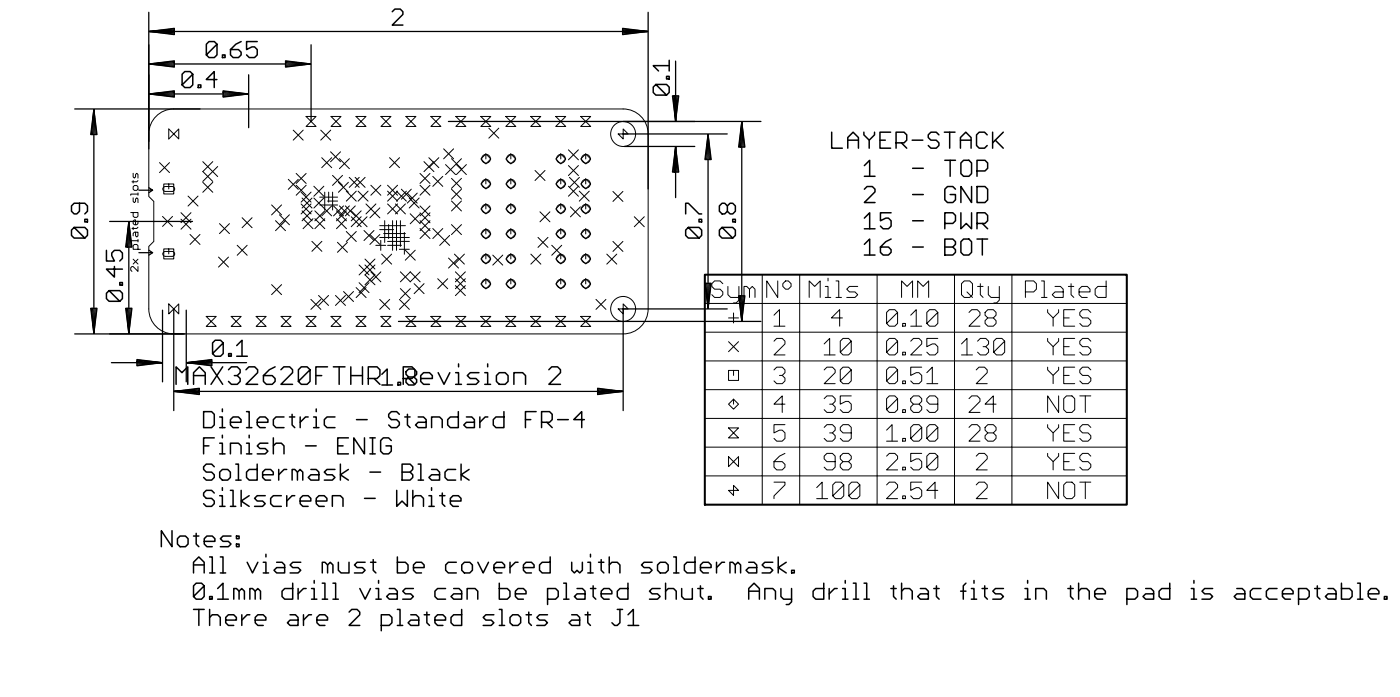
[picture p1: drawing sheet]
<svg xmlns="http://www.w3.org/2000/svg" width="142mm" height="71mm" viewBox="0 0 142 71" stroke-linecap="round" stroke-linejoin="round" font-family="sans-serif">
<g fill="none" stroke="#000" stroke-width=".1">
<path d="M13.5 18.4v.2M13.5 17.6v.4l.2 .1 .2-.5 .1 .1v.4M13.5 19l.2-.1h.2l.1 .1v.2l-.1 .1h-.2l-.2-.1zM14 18.4l-.1 .1h-.5M14 19.7h-.7v.1M14 19.6v.2M16.1 11.6l.5-.3 .5-.2h.6h45.7a2.54 2.54 0 0 1 2.5 2.5v17.8a2.54 2.54 0 0 1-2.5 2.5h-45.7a2.54 2.54 0 0 1-2.6-2.5v-6.4l.5-.5v-4l-.5-.5v-6.4a2.54 2.54 0 0 1 1-2zM16.2 16.5l1 1M16.6 19h.9h.2l.1 .2-.1 .2-.2 .1h-.7l-.2-.1v-.2zM17.2 18.7h-.5v1h1v-1h-.5v.5M17.2 13.1l1 1v-1l-1 1zM17.2 16.5l-1 1"/>
<path d="M19.1 19.9l1 1M20.1 19.9l-1 1M20.6 16.4l1.5 1.5M20.6 18.5l1 1M21.6 16.4l-1 1 1 1M21.6 18.5l-1 1M22.1 16.9l-1.5 1.5M29.3 18.2l1 1M29.8 13.2l1 1M30.1 18.8l1 1M30.1 17.6l1 1M30.3 18.2l-1 1"/>
<path d="M30.6 19.5l1 1M30.8 13.2l-1 1M31.1 11.8h1.1l-1.1 1.1h1.1zM31.1 18.8l-1 1M31.1 17.6l-1 1M31.6 19.5l-1 1M31.9 18.9l1 1M32.6 13.2l1 1M32.7 16l1 1M32.9 18.9l-1 1M33 19.5v1.8M33.4 19.5v1"/>
<path d="M33.6 15.4l1 1M33.6 13.2l-1 1M33.7 11.8h1l-1 1.1h1zM33.7 16l-1 1M33.8 17.8l1 1M33.8 19.5v1.8M34.4 18.5l1 1M34.5 16.1l1 1M34.6 15.4l-1 1M34.8 17.8l-1 1M35.2 19.4l1 1M35.4 18.5l-1 1"/>
<path d="M35.5 18l1 1M35.5 16.1l-1 1M36.1 18l1 1M36.2 11.8h1l-1 1.1h1zM36.2 19.4l-1 1M36.4 19.4l1 1M36.5 18l-1 1M37.1 18l-1 1M37.4 19.4l-1 1M37.7 18.8l1 1M38.7 18.8l-1 1M38.8 11.8h1l-1 1.1h1z"/>
<path d="M39.4 19.4l1 1M39.4 18.8l1 1M39.6 16l1 1M40.3 19.4l1 1M40.4 19.4l-1 1M40.4 18.8l-1 1M40.6 16l-1 1M40.8 19.2l1 1M41.3 11.8h1l-1 1.1h1zM41.3 19.4l-1 1M41.4 19.6l1 1M41.8 19.2l-1 1"/>
<path d="M42.4 19.6l-1 1M42.7 17.6l1 1M42.7 18.8l1 1M43.1 16.4l1 1M43.6 16l1 1M43.7 17.6l-1 1M43.7 18.8l-1 1M43.8 11.8h1.1l-1.1 1.1h1.1zM44 17.9l1 1M44.1 16.4l-1 1M44.6 16l-1 1M45 17.9l-1 1"/>
<path d="M45.1 15.1l1 1M45.3 16.7l1 1M45.9 19.2l1 1M45.9 18.1l1 1M45.9 16.1l1 1M46.1 15.1l-1 1M46.4 11.8h1l-1 1.1h1zM46.4 16.7l1 1M46.9 16.1l-1.6 1.6M46.9 19.2l-1 1M46.9 18.1l-1 1M47.4 16.7l-1 1"/>
<path d="M48.9 11.8h1l-1 1.1h1zM49.4 18.2l-.5 .5 .5 .5 .5-.5-.5-.5v.5M49.4 15.6l-.5 .6 .5 .5 .5-.5-.5-.6v.6M49.7 13l1 1M50.7 13l-1 1M51.5 11.8h1l-1 1.1h1zM52 15.6l-.5 .6 .5 .5 .5-.5-.5-.6v.6M52 18.2l-.5 .5 .5 .5 .5-.5-.5-.5v.5M54 11.8h1l-1 1.1h1zM54.4 17.3l1 1M55.4 17.3l-1 1M56.5 11.8h1.1l-1.1 1.1h1.1z"/>
<path d="M57 18.2l-.5 .5 .5 .5 .6-.5-.6-.5v.5M57 15.6l-.5 .6 .5 .5 .6-.5-.6-.6v.6M57.8 18.9l1 1M57.8 15.2l1 1M57.8 16.8l1 1M57.9 18l1 1M58.8 18.9l-1 1M58.8 15.2l-1 1M58.8 16.8l-1 1M58.9 19.4l1 1M58.9 18l-1 1M59.1 11.8h1l-1 1.1h1z"/>
<path d="M59.6 15.6l-.5 .6 .5 .5 .5-.5-.5-.6v.6M59.6 18.2l-.5 .5 .5 .5 .5-.5-.5-.5v.5M59.9 19.4l-1 1M62.4 19.5l1 1M62.9 13.6h1l-.5-.5v1zM63.4 19.5l-1 1M13.3 21.6h.7v.4l-.1 .1h-.2l-.2-.1v-.4M13.5 23.1v.2M13.5 20.1v.4l.2 .1 .2-.5 .1 .1v.4M13.5 26.3l.5 .5M13.8 23.6v.4l.1 .1 .1-.1v-.4h-.3l-.2 .1v.3M14 26.3l-.5 .5"/>
<path d="M14 25.3v-.3l-.1-.2h-.2l-.2 .2v.3h.8M14 24.5h-.7v.1M14 27.1v.5l-.5-.5-.2 .1v.3l.1 .1M14 22.5v.2l-.1 .1h-.2l-.2-.1v-.2l.3-.2v.5M14 24.3v.3M14 23.1l-.1 .1h-.5M16.5 22l1.1 1M16.6 25.6h.9h.2l.1 .2-.1 .2-.2 .1h-.7l-.2-.1v-.2zM17.2 25.3h-.5v1h1v-1h-.5v.5M17.2 30.9l1 1v-1l-1 1zM17.6 22l-1.1 1M18.4 22.3l1 1"/>
<path d="M18.4 21.6l1 1M19.3 23.8l1 1M19.4 22.3l-1 1M19.4 21.6l-1 1M20.3 23.8l-1 1M21 32.2h1l-1 1h1zM22.2 26.1l1 1M22.3 22.7l1 1M23.2 26.1l-1 1M23.3 22.7l-1 1M23.5 32.2h1l-1 1h1zM24.1 24.9l1 1"/>
<path d="M24.6 22.1l1 1M25.1 24.9l-1 1M25.6 22.1l-1 1M26.1 32.2h1l-1 1h1zM27.6 20.8l1 1M27.6 28.9l1 1M28 22.4l1 1M28.4 21.8l1 1M28.6 32.2h1l-1 1h1zM28.6 20.8l-1 1M28.6 28.9l-1 1M29 22.4l-1 1"/>
<path d="M29.4 21.8l-1 1M30.6 20.7l1 1M30.7 20.1l1 1M30.7 21.4l1 1M30.8 22.2l1 1M31.1 32.2h1.1l-1.1 1h1.1zM31.6 30.4l1 1M31.6 20.7l-1 1M31.7 24.5l1 1M31.7 20.1l-1 1M31.7 21.4l-1 1M31.8 22.2l-1 1"/>
<path d="M31.9 20.1l1.8 1.8M32 21.4l1 1M32 22.2l1 1M32.4 30l1 1M32.5 20h1.8M32.5 20.8h1.8M32.6 30.4l-1 1M32.7 24.5l-1 1M32.9 20.1l-1 1M33 21.4l-1 1M33 22.2l-1 1M33.3 20.4h1"/>
<path d="M33.4 30l-1 1M33.7 32.2h1l-1 1h1zM33.7 20.9l-1 1M33.9 20.9l1 1M34.1 30l1 1M34.2 21.4l1 1M34.2 22.2l1 1M34.3 24.6l1 1M34.5 20.9l1 1M34.9 20.9l-1 1M34.9 29.6l1.1 1M35.1 20.9l1 1"/>
<path d="M35.1 30l-1 1M35.2 23.5l1 1M35.2 21.4l-1 1M35.2 22.2l-1 1M35.3 24.6l-1 1M35.5 20.9l-1 1M35.7 22l1 1M35.7 21.4l1.6 1.6M36 29.6l-1.1 1M36.1 20.9l-1 1M36.2 32.2h1l-1 1h1zM36.2 29.2l1 1"/>
<path d="M36.2 23.5l-1 1M36.5 26.9l1 1M36.5 28.7l1 1M36.7 22l-1 1M36.7 21.4l-1 1M37 23.4l1 1M37.1 26.3l1 1M37.1 26.9l1 1-1 1M37.2 20.7l1.4 1.4M37.2 29.2l-1 1M37.3 22l-1 1M37.5 28.7l-1 1"/>
<path d="M37.6 23.8l1 1M37.7 27.6l1 1M38 23.4l-1 1M38.1 26.9l-1 1 1 1M38.1 26.3l-1.6 1.6M38.2 24.9h1M38.2 20.7l-1 1M38.6 24.1h3M38.6 22.9h2.6M38.6 23.3h1.4M38.6 30.4l1 1M38.6 21.1l-1 1"/>
<path d="M38.6 23.8l-1 1M38.7 24.4v1M38.7 27.6l-1 1M38.8 32.2h1l-1 1h1zM38.8 25.8l1 1M39 23.7h2.2M39.1 22.4v2.2M39.4 24.9h1.4M39.4 24.5h2.2M39.4 20.7l1 1M39.5 22.8v1.4M39.6 30.4l-1 1"/>
<path d="M39.8 25.8l-1 1M39.9 22.4v3M40.2 20.7l1 1M40.3 22.4v3M40.4 20.7l-1 1M40.6 25.3h1M40.6 30.4l1 1M40.7 29.3l1 1M40.7 27.6l1 1M40.7 22.4v2.6M41.1 23.6v2.2M41.2 25.4l1 1"/>
<path d="M41.2 20.7l-1 1M41.3 32.2h1l-1 1h1zM41.6 20.1l1 1M41.6 30.4l-1 1M41.7 27.6l1 1M41.7 21.7l1 1M41.7 29.3l-1 1M41.7 27.6l-1 1M42.1 28.8l1 1M42.2 25.4l-1 1M42.6 20.1l-1 1M42.7 20.9l1 1"/>
<path d="M42.7 21.6l1 1M42.7 23.2l1 1M42.7 22.4l1 1M42.7 27.6l-1 1M42.7 21.7l-1 1M43.1 28.8l-1 1M43.7 21.6l-1 1M43.7 20.9l-1 1M43.7 23.2l-1 1M43.7 22.4l-1 1M43.8 32.2h1.1l-1.1 1h1.1zM44 23.2l1.7 1.7"/>
<path d="M44.5 28.3l1 1M45 23.2l-1 1M45.5 28.3l-1 1M45.6 26.2l1 1M45.7 23.9l-1 1M45.9 22.8l1 1M45.9 20.4l1 1M46.2 25.8l1 1M46.3 28.3l1 1M46.3 27.6l1 1M46.3 29l1 1M46.4 32.2h1l-1 1h1z"/>
<path d="M46.6 26.2l-1 1M46.9 22.8l-1 1M46.9 20.4l-1 1M47.2 25.8l-1 1M47.3 28.3l-1 1M47.3 27.6l-1 1M47.3 29l-1 1M48.9 32.2h1l-1 1h1zM49.4 28.3l-.5 .6 .5 .5 .5-.5-.5-.6v.6M49.4 25.8l-.5 .5 .5 .5 .5-.5-.5-.5v.5M49.4 23.3l-.5 .5 .5 .5 .5-.5-.5-.5v.5M49.4 20.7l-.5 .5 .5 .5 .5-.5-.5-.5v.5"/>
<path d="M50.1 25.9l1 1M51.1 25.9l-1 1M51.5 32.2h1l-1 1h1zM52 20.7l-.5 .5 .5 .5 .5-.5-.5-.5v.5M52 23.3l-.5 .5 .5 .5 .5-.5-.5-.5v.5M52 25.8l-.5 .5 .5 .5 .5-.5-.5-.5v.5M52 28.3l-.5 .6 .5 .5 .5-.5-.5-.6v.6M54 32.2h1l-1 1h1zM54 25.8l1 1M54.7 24.1l1 1M54.9 21.5l1 1M55 25.8l-1 1"/>
<path d="M55.7 24.1l-1 1M55.9 21.5l-1 1M56.1 24.9l1 1M56.5 32.2h1.1l-1.1 1h1.1zM57 28.3l-.5 .6 .5 .5 .6-.5-.6-.6v.6M57 25.8l-.5 .5 .5 .5 .6-.5-.6-.5v.5M57 23.3l-.5 .5 .5 .5 .6-.5-.6-.5v.5M57 20.7l-.5 .5 .5 .5 .6-.5-.6-.5v.5M57.1 24.9l-1 1M58 21l1 1M59 21l-1 1M59.1 32.2h1l-1 1h1z"/>
<path d="M59.6 20.7l-.5 .5 .5 .5 .5-.5-.5-.5v.5M59.6 23.3l-.5 .5 .5 .5 .5-.5-.5-.5v.5M59.6 25.8l-.5 .5 .5 .5 .5-.5-.5-.5v.5M59.6 28.3l-.5 .6 .5 .5 .5-.5-.5-.6v.6M60.6 30.4l1 1M61.6 30.4l-1 1M61.7 25.8l1 1M62.4 24.5l1 1.1M62.7 25.8l-1 1M62.9 31.4h1l-.5-.5v1zM63.4 24.5l-1 1.1M64.5 22l1 1"/>
<path d="M65.5 22l-1 1M71.7 27.9v2.9h5.8v-2.9M73.5 28.8l-.2-.3h-.6l-.3 .3v.3l.3 .3h.6l.2 .3v.2l-.2 .3h-.6l-.3-.3M74.1 29.1v.8l.2 .3h.9M74.1 32.3h1M74.1 34.7l1 1M74.6 31.8v1M74.6 37.6h-.5v1.1h1v-1.1h-.5v.6M75.1 34.7l-1 1M75.2 29.1v1.4l-.3 .3h-.3M75.7 30.2v-1.1h.3l.2 .3v.8M76.2 29.4l.3-.3 .3 .3v.8"/>
<path d="M78.7 32l.6-.5v1.6M78.7 33.1h1.2M78.7 37.6l.3-.3h.6l.3 .3v.3l-.3 .3h-.3M78.7 34.7l.3-.3h.6l.3 .3v.2l-1.2 1.2h1.2M79.1 28.5v1.7l-1.1-1.7v1.7M79.6 38.2l.3 .2v.3l-.3 .3h-.6l-.3-.3M79.9 28.5h.3l.3 .3v.3l-.3 .3h-.3l-.3-.3v-.3zM81.4 27.9v2.9h-3.9v3h-5.8M82.3 30.2v-1.7l.6 .6 .5-.6v1.7M83.8 34.9l.6-.5v1.7M83.8 36.1h1.2M83.8 37.6l.3-.3h.6l.3 .3v.3l-1.2 1.1h1.2"/>
<path d="M84 29.1h.2v1.1M84 30.2h.5M84.2 28.3v.2M85 28.5h.3v1.7M85 30.2h.6M85.7 32.3h-1.1l.8-.8v1.6M86.6 34.7l-1.1 1.1 .3 .3h.5l.3-.3v-1.1l-.3-.3h-.5l-.3 .3v1.1M86.6 37.6l-1.1 1.1 .3 .3h.5l.3-.3v-1.1l-.3-.3h-.5l-.3 .3v1.1M87.3 29.1h-.9l-.3 .3 .3 .3h.6l.3 .2-.3 .3h-.9M89.2 27.9v2.9h-7.8v3h-3.9v2.9h-5.8M91.3 31.7l-1.1 1.2 .3 .2h.5l.3-.2v-1.2l-.3-.2h-.5l-.3 .2v1.2M91.3 34.7l-1.1 1.1 .3 .3h.5l.3-.3v-1.1l-.3-.3h-.5l-.3 .3v1.1"/>
<path d="M91.3 37.6l-1.1 1.1 .3 .3h.5l.3-.3v-1.1l-.3-.3h-.5l-.3 .3v1.1M91.7 30.2v-1.7l.6 .6 .5-.6v1.7M91.8 32.9h.3v.2h-.3zM91.8 35.8h.3v.3h-.3zM91.8 38.7h.3v.3h-.3zM92.7 32l.5-.5v1.6M92.7 33.1h1.1M92.7 34.7l.2-.3h.6l.3 .3v.2l-1.1 1.2h1.1M93.4 30.2v-1.7l.5 .6 .6-.6v1.7M93.8 37.3h-1.1v.9l.5-.3h.3l.3 .3v.5l-.3 .3h-.6l-.2-.3M94.3 37.9l.5-.6v1.7M94.3 39h1.1"/>
<path d="M95.4 31.7l-1.1 1.2 .3 .2h.5l.3-.2v-1.2l-.3-.2h-.5l-.3 .2v1.2M95.4 34.4h-1.1v.8l.5-.3h.3l.3 .3v.6l-.3 .3h-.5l-.3-.3M97.1 27.9v23.4M97.8 28.8l.3-.3h.6l.2 .3v1.1l-.2 .3h-.6l-.3-.3zM97.8 34.9l.6-.5v1.7M97.8 36.1h1.1M98.4 29.7l.5 .5M98.6 31.7l.3-.2h.5l.3 .2v.3l-1.1 1.1h1.1M99.3 37.6l.3-.3h.6l.2 .3v.3l-1.1 1.1h1.1M99.5 29.1h.5M99.5 34.7l.2-.3h.6l.3 .3v.2l-.3 .3h-.3M99.7 28.8v1.1l.3 .3"/>
<path d="M100.2 31.7l.3-.2h.6l.2 .2v.3l-.2 .3 .2 .3v.3l-.2 .2h-.6l-.3-.2v-.3l.3-.3-.3-.3zM100.3 35.2l.3 .3v.3l-.3 .3h-.6l-.2-.3M100.5 32.3h.6M100.5 29.1v.8l.3 .3h.9M101.7 29.1v1.4l-.3 .3h-.3M102.2 34.7l-1.1 1.1 .3 .3h.5l.3-.3v-1.1l-.3-.3h-.5l-.3 .3v1.1M102.9 27.9v2.9h-13.7v20.5M104.3 29.7h.9l.2-.3v-.6l-.2-.3h-.9v1.7M106 28.5h.2v1.7M106 30.2h.5M106.6 31.5v.2l.5 .6 .6-.6v-.2M106.6 37.3v.3l.5 .6 .6-.6v-.3"/>
<path d="M106.6 34.4v.3l.5 .5 .6-.5v-.3M107.1 32.3v.8M107.1 38.2v.8M107.1 35.2v.9M107.3 29.1h.6l.3 .3v.8h-.9l-.3-.3 .3-.2h.9M108.2 32.3h.6M108.2 38.2h.6M108.2 35.2h.6M108.7 29.1h.5M109 28.8v1.1l.2 .3M109.3 31.5h-1.1v1.6h1.1M109.3 37.3h-1.1v1.7h1.1"/>
<path d="M109.3 34.4h-1.1v1.7h1.1M109.8 29.7h1.1v-.3l-.3-.3h-.5l-.3 .3v.5l.3 .3h.5M111 31.7l-.3-.2h-.6l-.2 .2v.3l.2 .3h.6l.3 .3v.3l-.3 .2h-.6l-.2-.2M111 37.6l-.3-.3h-.6l-.2 .3v.3l.2 .3h.6l.3 .2v.3l-.3 .3h-.6l-.2-.3M111 34.7l-.3-.3h-.6l-.2 .3v.2l.2 .3h.6l.3 .3v.3l-.3 .3h-.6l-.2-.3M112.5 28.5v1.7h-.8l-.3-.3v-.5l.3-.3h.8M114.6 30.8h-11.7v3h-21.5v2.9h-3.9v2.9h-5.8M114.6 27.9v2.9M114.6 39.6v2.9h-11.7v2.9h-21.5v3h-3.9v2.9h-5.8M114.6 30.8v3h-11.7v2.9h-21.5v2.9h-3.9v2.9h-5.8M114.6 33.8v2.9h-11.7v2.9h-21.5v2.9h-3.9v2.9h-5.8M114.6 36.7v2.9h-11.7v2.9h-21.5v2.9h-3.9v3h-5.8"/>
<path d="M74.1 46.4l1 1v-1l-1 1zM74.1 43.5h1l-1 1h1zM74.6 49.3v1l-.5-.5h1zM74.6 40.6l-.5 .5 .5 .5 .5-.5-.5-.5v.5M78.7 49h1.2v.3l-1.2 1.1v.3M79.9 46.1l-.6 .3-.6 .5v.6l.3 .3h.6l.3-.3v-.3l-.3-.3h-.9M79.9 43.2h-1.2v.8l.6-.3h.3l.3 .3v.6l-.3 .2h-.6l-.3-.2M79.9 41.1h-1.2l.9-.9v1.7M81.4 51.3h15.7M83.1 49.6l.5-.6v1.7M83.1 50.7h1.1M83.8 43.4l.3-.2h.6l.3 .2v.3l-.3 .3h-.3"/>
<path d="M83.8 40.5l.3-.3h.6l.3 .3v.3l-.3 .3h-.3M84.7 44l.3 .3v.3l-.3 .2h-.6l-.3-.2M84.7 41.1l.3 .3v.2l-.3 .3h-.6l-.3-.3M85 46.9h-.9l-.3-.3v-.2l.3-.3h.6l.3 .3v1.1l-.3 .3h-.6l-.3-.3M85.5 46.4l.3-.3h.5l.3 .3v.2l-.3 .3 .3 .3v.3l-.3 .3h-.5l-.3-.3v-.3l.3-.3-.3-.3zM85.8 46.9h.5M85.8 49.3l-1.1 1.1 .3 .3h.6l.2-.3v-1.1l-.2-.3h-.6l-.3 .3v1.1M86.6 40.2h-1.1v.9l.5-.3h.3l.3 .3v.5l-.3 .3h-.5l-.3-.3M86.6 44h-.8l-.3-.3v-.3l.3-.2h.5l.3 .2v1.2l-.3 .2h-.5l-.3-.2M87.5 49.3l-1.1 1.1 .2 .3h.6l.3-.3v-1.1l-.3-.3h-.6l-.2 .3v1.1M90.2 46.4l.3-.3h.5l.3 .3v.2l-1.1 1.2h1.1M90.2 49.3l.3-.3h.5l.3 .3v.3l-1.1 1.1h1.1"/>
<path d="M90.2 43.7l.6-.5v1.6M90.2 44.8h1.1M91.3 40.5l-1.1 1.1 .3 .3h.5l.3-.3v-1.1l-.3-.3h-.5l-.3 .3v1.1M91.8 47.5h.3v.3h-.3zM91.8 50.4h.3v.3h-.3zM91.8 44.6h.3v.2h-.3zM91.8 41.6h.3v.3h-.3zM92.7 40.5l.2-.3h.6l.3 .3v.3l-.3 .3 .3 .3v.2l-.3 .3h-.6l-.2-.3v-.2l.2-.3-.2-.3zM92.9 41.1h.6M93.8 46.1h-1.1v.8l.5-.3h.3l.3 .3v.6l-.3 .3h-.6l-.2-.3M93.8 49h-1.1v.8l.5-.2h.3l.3 .2v.6l-.3 .3h-.6l-.2-.3M93.8 43.4l-1.1 1.2 .2 .2h.6l.3-.2v-1.2l-.3-.2h-.6l-.2 .2v1.2"/>
<path d="M95.4 46.4l-1.1 1.1 .3 .3h.5l.3-.3v-1.1l-.3-.3h-.5l-.3 .3v1.1M95.4 49.8h-1.1l.8-.8v1.7M95.4 43.4l-1.1 1.2 .3 .2h.5l.3-.2v-1.2l-.3-.2h-.5l-.3 .2v1.2M95.4 41.1h-.8l-.3-.3v-.3l.3-.3h.5l.3 .3v1.1l-.3 .3h-.5l-.3-.3M98.6 43.4l.3-.2h.5l.3 .2v.3l-1.1 1.1h1.1M98.6 40.5l.3-.3h.5l.3 .3v.3l-1.1 1.1h1.1M99.3 46.4l.3-.3h.6l.2 .3v.2l-1.1 1.2h1.1M99.3 49.3l.3-.3h.6l.2 .3v.3l-1.1 1.1h1.1M100.2 43.4l.3-.2h.6l.2 .2v.3l-.2 .3 .2 .3v.3l-.2 .2h-.6l-.3-.2v-.3l.3-.3-.3-.3zM100.5 44h.6M101.3 41.1h-1.1l.9-.9v1.7M106.6 46.1v.3l.5 .5 .6-.5v-.3"/>
<path d="M106.6 43.2v.2l.5 .6 .6-.6v-.2M107.1 44v.8M107.1 46.9v.9M107.7 40.2v1.7l-1.1-1.7v1.7M107.7 49v1.7l-1.1-1.7v1.7M108.2 44h.6M108.2 46.9h.6M108.2 40.5l.3-.3h.6l.2 .3v1.1l-.2 .3h-.6l-.3-.3zM108.2 49.3l.3-.3h.6l.2 .3v1.1l-.2 .3h-.6l-.3-.3zM109.3 43.2h-1.1v1.6h1.1M109.3 46.1h-1.1v1.7h1.1M109.9 49h1.1"/>
<path d="M109.9 40.2h1.1M110.4 49v1.7M110.4 40.2v1.7M111 43.4l-.3-.2h-.6l-.2 .2v.3l.2 .3h.6l.3 .3v.3l-.3 .2h-.6l-.2-.2M111 46.4l-.3-.3h-.6l-.2 .3v.2l.2 .3h.6l.3 .3v.3l-.3 .3h-.6l-.2-.3M114.6 48.4v2.9h-11.7M114.6 42.5v2.9h-11.7v3h-21.5v2.9h-3.9M114.6 45.4v3h-11.7v2.9h-5.8"/>
<circle cx="49.4" cy="16.1" r=".44"/>
<circle cx="49.4" cy="18.7" r=".44"/>
<circle cx="52" cy="18.7" r=".44"/>
<circle cx="52" cy="16.1" r=".44"/>
<circle cx="57.1" cy="18.7" r=".44"/>
<circle cx="57.1" cy="16.1" r=".44"/>
<circle cx="59.6" cy="16.1" r=".44"/>
<circle cx="59.6" cy="18.7" r=".44"/>
<circle cx="63.4" cy="13.6" r="1.27"/>
<circle cx="49.4" cy="23.8" r=".44"/>
<circle cx="49.4" cy="21.2" r=".44"/>
<circle cx="49.4" cy="26.3" r=".44"/>
<circle cx="49.4" cy="28.8" r=".44"/>
<circle cx="52" cy="21.2" r=".44"/>
<circle cx="52" cy="23.8" r=".44"/>
<circle cx="52" cy="28.8" r=".44"/>
<circle cx="52" cy="26.3" r=".44"/>
<circle cx="57.1" cy="21.2" r=".44"/>
<circle cx="57.1" cy="23.8" r=".44"/>
<circle cx="57.1" cy="28.8" r=".44"/>
<circle cx="57.1" cy="26.3" r=".44"/>
<circle cx="59.6" cy="28.8" r=".44"/>
<circle cx="59.6" cy="26.3" r=".44"/>
<circle cx="59.6" cy="23.8" r=".44"/>
<circle cx="59.6" cy="21.2" r=".44"/>
<circle cx="63.4" cy="31.4" r="1.27"/>
</g>
<g fill="none" stroke="#000" stroke-width=".13">
<path d="M7.6 11.1h12.7M9.3 13.7l.2-2.6 .2 2.6M9.5 11.1l.3 2.6M9.5 11.1l-.3 2.6h.7l-.4-2.6-.1 2.6M9.5 11.1v22.8M15.1 1.2v13.9M15.1 19.1l.4 .2h-1.4M15.2 6.5h16.4M15.2 6.5l2.5 .3M15.2 3.2h50.7M15.2 9.5h10M15.2 3.2l2.5 .3"/>
<path d="M15.2 9.5l2.5 .3M15.5 19.3l-.4 .3M17.7 6.4l-2.5 .1 2.5 .3v-.6l-2.5 .3M17.7 6.2l-2.5 .3 2.5 .1M17.7 3.1l-2.5 .1 2.5 .3v-.6l-2.5 .3M17.7 9.4l-2.5 .1 2.5 .4v-.7l-2.5 .3M17.7 2.9l-2.5 .3 2.5 .1M17.7 9.3l-2.5 .2 2.5 .2M22.7 9.4l2.5 .1-2.5 .4v-.7l2.5 .3M22.7 9.3l2.5 .2-2.5 .2M25.2 9.5l-2.5 .3M25.3 7.6v5.4"/>
<path d="M29 6.4l2.6 .1-2.6 .3v-.6l2.6 .3M29 6.2l2.6 .3-2.6 .1M31.6 6.5l-2.6 .3M31.6 4.6v7.7M45.6 12.3h31.8M63.3 2.9l2.6 .3-2.6 .1M63.3 3.1l2.6 .1-2.6 .3v-.6l2.6 .3M63.4 13.6h10.6M63.5 14.9h7.2M65.9 3.2l-2.6 .3M65.9 1.2v18M68.5 9.7l.2 2.6 .2-2.6"/>
<path d="M68.5 17.5l.2-2.6 .2 2.6M68.6 9.7l.1 2.6 .4-2.6h-.7l.3 2.6M68.7 14.9l.3 2.6M68.7 14.9l-.3 2.6h.7l-.4-2.6-.1 2.6M68.7 6.2v6.1M68.7 14.9v5.2M69 9.7l-.3 2.6M71.8 16.2l.2-2.5 .2 2.5M72 13.7l.3 2.5M72 13.7l-.3 2.5h.7l-.4-2.5-.1 2.5M72 13.7v17.6M75.2 14.9l.3-2.5 .1 2.5"/>
<path d="M75.5 12.4l.2 2.5M75.5 12.4l-.4 2.5h.7l-.3-2.5-.2 2.5M75.5 12.4v20.2M7.6 33.9h11.2M9.3 31.3l.2 2.6 .2-2.6M9.4 31.3l.1 2.6 .4-2.6h-.7l.3 2.6M9.8 31.3l-.3 2.6M11.2 22.5h8.4M11.3 36.9h5.2M12.8 25.1l.3-2.5 .1 2.5M12.8 31.3l.3 2.6 .1-2.6M13 31.3l.1 2.6 .3-2.6h-.6l.3 2.6"/>
<path d="M13.1 22.6l.3 2.5M13.1 22.6l-.3 2.5h.6l-.3-2.5-.1 2.5M13.1 22.6v11.3M13.4 31.3l-.3 2.6M13.9 36.6l2.6 .3-2.6 .1M13.9 36.7l2.6 .2-2.6 .3v-.7l2.6 .4M15.1 25.4l.4 .3h-1.4M15.5 25.7l-.4 .2M16.5 36.9l-2.6 .2M16.5 31.5v7.3M17.7 31.4v10.3M17.7 39.8h45.6"/>
<path d="M17.7 39.8l2.6 .2M18.9 31.5v7.3M19 36.9l2.5 .2M19 36.9h6.1M20.3 39.6l-2.6 .2 2.6 .3v-.6l-2.6 .3M20.3 39.5l-2.6 .3 2.6 .1M21.5 36.7l-2.5 .2 2.5 .3v-.7l-2.5 .4M21.5 36.6l-2.5 .3 2.5 .1M40.5 32.7h36.9M60.8 39.5l2.5 .3-2.5 .1M60.8 39.6l2.5 .2-2.5 .3v-.6l2.5 .3M63.3 39.8l-2.5 .2"/>
<path d="M71.8 28.8l.2 2.5 .2-2.5M71.9 28.8l.1 2.5 .4-2.5h-.7l.3 2.5M72.3 28.8l-.3 2.5M74 31.4h-10.6v10.3M75.2 30.1l.3 2.5 .1-2.5M75.3 30.1l.2 2.5 .3-2.5h-.7l.4 2.5M75.7 30.1l-.2 2.5"/>
</g>
<g fill="none" stroke="#000" stroke-width=".15">
<path d="M19.6 7.5l-1.1 1.1 .3 .3h.5l.3-.3v-1.1l-.3-.2h-.5l-.3 .2v1.1M20.2 8.6h.2v.3h-.2zM22.1 8.1h-1.1l.8-.8v1.6M22.1 4.5l-1.1 1.1 .3 .3h.5l.3-.3v-1.1l-.3-.3h-.5l-.3 .3v1.1M22.6 5.6h.3v.3h-.3zM24.5 4.2l-.5 .3-.6 .5v.6l.3 .3h.6l.2-.3v-.3l-.2-.3h-.9M26.2 4.2h-1.1v.8l.5-.2h.3l.3 .2v.6l-.3 .3h-.5l-.3-.3M39.9 1.2l.3-.3h.5l.3 .3v.3l-1.1 1h1.1M66.7 8.6l1.1 1.1 .3-.3v-.5l-.3-.3h-1.1l-.2 .3v.5l.2 .3h1.1M67.8 7.8h.3v.2h-.3zM68.1 6.1v1.1M68.1 6.7h-1.6l.5 .5"/>
<path d="M84.6 13.4v1.7h1.1M86.2 15.1v-1.1l.6-.6 .5 .6v1.1M86.2 14.2h1.1M87.9 13.4v.3l.5 .5 .6-.5v-.3M87.9 19.2l.3-.2h.5l.3 .2v.3l-1.1 1.1h1.1M87.9 16.8l.6-.5v1.6M87.9 17.9h1.1M88.4 14.2v.9M89.5 14.2h.6M90.6 13.4h-1.1v1.7h1.1M91.2 14.5h.8l.2-.3v-.5l-.2-.3h-.8v1.7M91.7 14.5l.5 .6"/>
<path d="M92.8 14.2h1.1M92.8 17.1h1.1M92.8 19.8h1.1M95.5 13.7l-.3-.3h-.5l-.3 .3v.3l.3 .2h.5l.3 .3v.3l-.3 .3h-.5l-.3-.3M96.1 13.4h1.1M96.1 16.3h1.1M96.6 13.4v1.7M96.7 16.3v1.6M97.2 19.2l-.3-.2h-.5l-.3 .2v1.1l.3 .3h.5l.3-.3v-.5h-.5M97.7 15.1v-1.1l.6-.6 .5 .6v1.1M97.7 14.2h1.1M97.8 16.6l.2-.3h.6l.2 .3v1l-.2 .3h-.6l-.2-.3z"/>
<path d="M98.8 19v1.6l-1-1.6v1.6M99.4 17.4h.8l.3-.3v-.5l-.3-.3h-.8v1.6M99.4 19h.8l.3 .2v1.1l-.3 .3h-.8zM100.4 13.7l-.2-.3h-.6l-.3 .3v1.1l.3 .3h.6l.2-.3M101 13.4v1.7M101.3 14.2l.8 .9M102.1 13.4l-1.1 1.1M7.5 23.1l1.1 1.1 .3-.3v-.5l-.3-.3h-1.1l-.2 .3v.5l.2 .3h1.1M8.1 20.7v.8l-.3 .2h-.3l-.2-.2v-.6l.2-.2h1.1l.3 .2v.6l-.3 .2M8.6 22.3h.3v.3h-.3zM10.8 25.4v1.1h.8l-.2-.5v-.3l.2-.3h.6l.3 .3v.6l-.3 .2M11.1 29.5l1.1 1.1 .3-.3v-.5l-.3-.3h-1.1l-.3 .3v.5l.3 .3h1.1"/>
<path d="M11.6 27.1v1.1l-.8-.9h1.7M12.2 28.7h.3v.3h-.3zM17.9 39.1v-1.8l.6 .6 .6-.6v1.8M19.7 39.1v-1.2l.6-.6 .6 .6v1.2M19.7 38.2h1.2M21.5 37.3l1.2 1.8M22.7 37.3l-1.2 1.8M22.7 34.8l-1.1 1.1 .3 .3h.5l.3-.3v-1.1l-.3-.2h-.5l-.3 .2v1.1M23.2 37.6l.3-.3h.6l.3 .3v.3l-.3 .3h-.3M23.3 35.9h.2v.3h-.2zM24.1 35.1l.5-.5v1.6M24.1 36.2h1.1"/>
<path d="M24.1 38.2l.3 .3v.3l-.3 .3h-.6l-.3-.3M25 37.6l.3-.3h.6l.3 .3v.3l-1.2 1.2h1.2M28 37.3l-.6 .3-.6 .6v.6l.3 .3h.6l.3-.3v-.3l-.3-.3h-.9M28.6 37.6l.3-.3h.6l.3 .3v.3l-1.2 1.2h1.2M31.5 37.6l-1.1 1.2 .3 .3h.5l.3-.3v-1.2l-.3-.3h-.5l-.3 .3v1.2M32.1 38.2h.6M33.3 37.3h-1.2v1.8M33.9 37.3h1.2M34.5 37.3v1.8M35.7 38.2h1.2M35.7 37.3v1.8M36.9 37.3v1.8"/>
<path d="M37.5 38.5h.9l.3-.3v-.6l-.3-.3h-.9v1.8M38.1 38.5l.6 .6M38.8 38l.6-.5v1.6M38.8 39.1h1.1M40.5 38.9h.3v.2h-.3zM41 38.5h.9l.3-.3v-.6l-.3-.3h-.9v1.8M41.6 38.3h.5M41.6 37.5h.5l.3 .3v.2l-.3 .3 .3 .3v.3l-.3 .2h-.5l-.3-.2v-.3l.3-.3-.3-.3v-.2zM41.6 38.5l.6 .6M42.8 38.5h1.2v-.3l-.3-.3h-.6l-.3 .3v.6l.3 .3h.6M44.6 37.9l.6 1.2 .6-1.2M46.4 37.9h.3v1.2"/>
<path d="M46.4 39.1h.5M46.7 37v.3M48.7 37.9h-.9l-.3 .3 .3 .3h.6l.3 .3-.3 .3h-.9M49.3 37.9h.3v1.2M49.3 39.1h.6M49.6 37v.3M50.5 38.2l.3-.3h.6l.3 .3v.6l-.3 .3h-.6l-.3-.3zM52.3 39.1v-1.2h.9l.3 .3v.9M55.8 37.6l.3-.3h.6l.3 .3v.3l-1.2 1.2h1.2M69.8 21.7v-1h.2l1.1 1h.3M70 23.1l1.1 1.1 .3-.3v-.5l-.3-.3h-1.1l-.2 .3v.5l.2 .3h1.1M71.1 22.3h.3v.3h-.3z"/>
<path d="M73.2 20.9l.3-.2h.2l.3 .2 .3-.2h.2l.3 .2v.6l-.3 .2h-.2l-.3-.2-.3 .2h-.2l-.3-.2zM73.5 23.1l1 1.1 .3-.3v-.5l-.3-.3h-1l-.3 .3v.5l.3 .3h1M74 20.9v.6M74.5 22.3h.3v.3h-.3zM87.9 24.8l.6-.5v1.6M87.9 25.9h1.1M87.9 22.2l.6-.6v1.6M87.9 23.2h1.1M90.7 24.3l-.6 .3-.5 .5v.5l.2 .3h.6l.3-.3v-.2l-.3-.3h-.8M90.7 21.6h-1.1v.8l.5-.2h.3l.3 .2v.6l-.3 .2h-.6l-.2-.2M92.8 25.1h1.1M92.8 22.4h1.1"/>
<path d="M96.1 24.3h.8l.3 .3v.2l-.3 .3 .3 .3v.2l-.3 .3h-.8zM96.1 25.1h.8M96.1 22.7h.8l.3-.3v-.5l-.3-.3h-.8v1.6M97.8 24.6l.2-.3h.6l.2 .3v1l-.2 .3h-.6l-.2-.3zM97.8 21.6v1.6l.5-.5 .5 .5v-1.6M99.4 24.3h1.1M99.4 22.7h.8l.3-.3v-.5l-.3-.3h-.8v1.6M99.9 24.3v1.6M99.9 22.7l.6 .5M17.5 53.9v1.7l-1.1-1.7v1.7M18.1 54.7l.2-.2h.6l.2 .2v.6l-.2 .3h-.6l-.2-.3zM19.7 54.5h.5"/>
<path d="M19.7 58.2v-1.1l.5-.5 .6 .5v1.1M19.7 57.4h1.1M20 54.2v1.1l.2 .3M20.7 45.3h.6M20.7 41.8h.8l.3 .3v1.1l-.3 .3h-.8zM20.8 59.5l-1.1 1.1 .3 .3h.5l.3-.3v-1.1l-.3-.2h-.5l-.3 .2v1.1M20.8 55h1.1v-.3l-.3-.2h-.5l-.3 .2v.6l.3 .3h.5M21.3 56.6h.3v1.6M21.3 58.2h.6M21.8 44.5h-1.1v1.6M21.8 47.4l-.3-.2h-.5l-.3 .2v.3l.3 .3h.5l.3 .2v.3l-.3 .3h-.5l-.3-.3M21.8 50.1l-.3-.3h-.5l-.3 .3v.3l.3 .2h.5l.3 .3v.3l-.3 .3h-.5l-.3-.3"/>
<path d="M22.1 59.8l.6-.5v1.6M22.4 48l.2-.3h.6l.2 .3v.5l-.2 .3h-.6l-.2-.3zM22.4 50.4h.2v1.1M22.4 51.5h.5M22.4 45h.2v1.1M22.4 46.1h.5M22.4 42.4h.2v1.1M22.4 43.5h.5M22.4 56.6h.3v1.6M22.4 58.2h.6M22.6 49.6v.2M22.6 44.2v.3"/>
<path d="M22.6 41.6v.2M23.4 49.8h.3v1.7M23.4 51.5h.6M23.4 46.1v-1.1h.9l.2 .3v.8M23.4 42.9h1.1v-.3l-.2-.2h-.6l-.3 .2v.6l.3 .3h.6M23.5 54.5h-.8l-.3 .2 .3 .3h.5l.3 .3-.3 .3h-.8M24 47.2h.3v1.6M24 48.8h.5M24.1 54.5h.2v.2h-.2zM24.1 55.3h.2v.3h-.2zM24.5 49.8v1.7M25.1 45h.3v1.1"/>
<path d="M25.1 46.1h.5M25.1 41.8h.3v1.7M25.1 43.5h.5M25.1 57.1l.6 1.1 .5-1.1M25.3 50.4l-.8 .5 .8 .6M25.4 44.2v.3M26.2 47.2v1.6h-.8l-.3-.3v-.5l.3-.3h.8M26.2 42.9h1.1v-.3l-.3-.2h-.6l-.2 .2v.6l.2 .3h.6M26.7 48.2h1.1v-.2l-.3-.3h-.5l-.3 .3v.5l.3 .3h.5M26.8 57.1h.3v1.1M26.8 58.2h.5M27 50.4h-.8l-.3 .2 .3 .3h.5l.3 .3-.3 .3h-.8"/>
<path d="M27.1 56.3v.3M27.3 45h-.9l-.2 .3 .2 .3h.6l.3 .3-.3 .2h-.8M27.8 45.3l.3-.3h.5l.3 .3v.8M27.8 44.5v1.6M28.1 57.1h.6l.3 .3v.8h-.9l-.2-.2 .2-.3h.9M28.4 47.7v1.1M28.6 50.4h-.8l-.3 .2v.6l.3 .3h.8M28.9 42.4h-.8l-.3 .2v.6l.3 .3h.8M29.2 47.7h-.3l-.5 .5M29.2 50.4v1.1M29.4 42.4h.6M29.7 42.1v1.1l.3 .3"/>
<path d="M29.7 48.8v-1.1h.3l.3 .3v.8M29.8 59.3v1.6h-.8l-.3-.3v-.5l.3-.3h.8M30 50.4h-.3l-.5 .5M30.3 48l.2-.3 .3 .3v.8M30.3 59.8v1.1M30.5 50.9h1.1v-.3l-.3-.2h-.5l-.3 .2v.6l.3 .3h.5M30.5 42.4v1.1M30.6 57.1h-.8l-.3 .3 .3 .3h.5l.3 .3-.3 .2h-.8M31.1 45.3h1.1M31.1 59.8h-.2l-.6 .5M31.4 42.4h-.3l-.6 .5M31.6 47.7h.6l.2 .3v.8h-.8l-.2-.3 .2-.3h.8"/>
<path d="M31.7 59.8h.3v1.1M31.9 42.4h.3v1.1M31.9 43.5h.5M32 59v.3M32.2 50.9h1.1v-.3l-.3-.2h-.6l-.2 .2v.6l.2 .3h.6M32.2 41.6v.2M32.8 59.3h.3v1.6M32.8 58.2v-1.1h.3l.2 .3v.8M33.3 57.4l.3-.3 .3 .3v.8M33.8 51.5v-1.1h.8l.3 .2v.9M33.9 59.3h.2v1.6M34.1 47.7h-.8l-.3 .3 .3 .2h.5l.3 .3-.3 .3h-.8"/>
<path d="M34.1 42.4h-.8l-.3 .2v.6l.3 .3h.8M34.4 45.3h.5M34.4 57.1v.9l.3 .2h.8v-1.1M34.6 47.2v1.6M35.4 44.5h-1v1.6h1M35.4 47.7l-.8 .5 .8 .6M36.3 42.6h1.1M36.6 59.8l.5 1.1 .6-1.1M37.1 44.5v1.6l-1.1-1.6v1.6M37.1 50.6h1.1M37.1 57.1h-.8l-.2 .3 .2 .3h.6l.2 .3-.2 .2h-.8M37.6 46.1h.6"/>
<path d="M37.6 44.5h.6M37.6 48h1.1M37.7 57.1h.5M37.9 44.5v1.6M38 56.9v1.1l.2 .2M38.2 59.8h.3v1.1M38.5 59v.3M39.6 59.8h.5l.3 .3v.8h-.8l-.3-.3 .3-.3h.8M39.8 44.8l-.3-.3h-.5l-.3 .3v1.1l.3 .2h.5l.3-.2v-.6h-.5M40.4 49.8v1.7l.5-.6 .5 .6v-1.7M40.4 56.6v1.6h.8l.3-.2v-.6l-.3-.3h-.8M40.6 42.1l-.2-.3h-.6l-.3 .3v.3l.3 .2h.6l.2 .3v.3l-.2 .3h-.6l-.3-.3"/>
<path d="M40.9 47.2h.8l.3 .2v.3l-.3 .3 .3 .2v.3l-.3 .3h-.8zM40.9 48h.8M41.2 42.4h.5M41.4 42.1v1.1l.3 .3M42 50.6l.3-.2h.5l.3 .2v.9M42 49.8v1.7M42.1 59.8h-.9l-.2 .3 .2 .2h.6l.3 .3-.3 .3h-.8M42.1 57.7h1v-.3l-.2-.3h-.6l-.2 .3v.6l.2 .2h.6M42.5 42.4h.6l.3 .2v.9h-.9l-.2-.3 .2-.3h.9M42.5 47.2h.3v1.6M42.5 48.8h.6M43.6 50.4h.3v1.1"/>
<path d="M43.6 51.5h.6M43.9 49.6v.2M43.9 47.7h.5l.3 .3v.8h-.8l-.3-.3 .3-.3h.8M43.9 43.5v-1.1h.8l.3 .2v.9M44.7 50.4h.6M45 50.1v1.1l.3 .3M45.3 59.8h-.8l-.3 .3v.5l.3 .3h.8M45.8 50.9h1.1v-.3l-.3-.2h-.5l-.3 .2v.6l.3 .3h.5M46.2 59.8h.5l.3 .3v.8h-.8l-.3-.3 .3-.3h.8M46.4 47.7h-.9l-.2 .3v.5l.2 .3h.9M46.4 57.1h-.8l-.3 .3v.6l.3 .2h.8M46.6 41.8v1.7h-.8l-.3-.3v-.6l.3-.2h.8"/>
<path d="M46.9 47.2v1.6M47 57.4l.2-.3h.6l.3 .3v.6l-.3 .2h-.6l-.2-.2zM47.5 42.4h.5l.3 .2v.9h-.8l-.3-.3 .3-.3h.8M47.7 47.7l-.8 .5 .8 .6M48.6 57.1l.6 1.1 .5-1.1M48.8 42.4v1.1M49.6 42.4h-.2l-.6 .5M50.2 57.7h1.1v-.3l-.2-.3h-.6l-.3 .3v.6l.3 .2h.6M50.8 59.3v1.6h.8l.3-.3v-.5l-.3-.3h-.8M51.3 41.8v1.7h-.8l-.3-.3v-.6l.3-.2h.8M51.9 57.1v1.1M52.7 57.1h-.3l-.5 .6"/>
<path d="M53.3 57.7h1v-.3l-.2-.3h-.6l-.2 .3v.6l.2 .2h.6M53.5 42.6h.5M54.5 41.8h-1v1.7M55.1 42.9h.8l.3-.3v-.5l-.3-.3h-.8v1.7M55.6 42.9l.6 .6M56 56.6v1.6h-.8l-.3-.2v-.6l.3-.3h.8M56.7 42.6h1.1M57.3 59.3h.3v1.6M58.2 57.1v.9l.2 .2 .3-.2 .3 .2 .2-.2v-.9M58.7 59.8h.5l.3 .3v.8h-.8l-.3-.3 .3-.3h.8M59.5 42.6h-1.1l.8-.8v1.7M59.8 57.1h.3v1.1"/>
<path d="M59.8 58.2h.5M60.1 56.3v.3M60.1 59.8h.5M60.3 59.5v1.1l.3 .3M60.9 57.1h.5M61.2 56.9v1.1l.2 .2M62 57.4l.3-.3h.5l.3 .3v.8M62 56.6v1.6M63.9 59.3v1.6h-.8l-.3-.3v-.5l.3-.3h.8M66.3 57.1h-.8l-.2 .3 .2 .3h.6l.2 .3-.2 .2h-.8M66.9 57.4l.3-.3h.5l.3 .3v.6l-.3 .2h-.5l-.3-.2zM67.2 59.8h-.9l-.2 .3 .2 .2h.6l.3 .3-.3 .3h-.8"/>
<path d="M67.7 59.3v1.6M68.5 56.6h.3v1.6M68.5 58.2h.6M69.3 59.8v.8l.3 .3h.8v-1.1M70.7 56.6v1.6h-.8l-.3-.2v-.6l.3-.3h.8M71 59.8h.5M71.3 59.5v1.1l.2 .3M71.3 57.7h1v-.3l-.2-.3h-.6l-.2 .3v.6l.2 .2h.6M72.9 57.1v1.1M73.7 57.1h-.3l-.5 .6M74.3 58.2v-1.1h.2l.3 .3v.8M74.8 57.4l.3-.3 .2 .3v.8"/>
<path d="M76.2 57.1h.5l.3 .3v.8h-.8l-.3-.2 .3-.3h.8M78.6 57.1h-.8l-.3 .3 .3 .3h.5l.3 .3-.3 .2h-.8M79.2 56.6v1.6M79.4 59.8v.8l.3 .3h.8M80 57.1l-.8 .6 .8 .5M80.5 59.8v1.4l-.2 .2h-.3M80.5 58h.3v.2h-.3zM83.8 59.3v1.6h-.8l-.3-.3v-.5l.3-.3h.8M84.4 59.8v1.1M85.2 59.8h-.3l-.5 .5M85.7 59.8h.3v1.1M86 59v.3"/>
<path d="M86.8 59.3h.3v1.6M87.9 59.3h.3v1.6M90.6 59.8h.6M90.9 59.5v1.1l.3 .3M91.7 59.3v1.6M93.6 59.8h.6l.2 .3v.8h-.8l-.2-.3 .2-.3h.8M95 59.8h.5M95.3 59.5v1.1l.2 .3M98.3 59.3l-.3 .2v1.4M98.8 59.8h.3v1.1M99.1 59v.3M99.9 59.8h.6"/>
<path d="M100.2 59.5v1.1l.3 .3M102.1 59.8h-.8l-.3 .3 .3 .2h.5l.3 .3-.3 .3h-.8M104.3 59.8h.2v1.1M104.5 59v.3M108.6 59.8h.6M108.9 59.5v1.1l.3 .3M109.7 59.3v1.6M116.6 59.8h.5l.3 .3v.8h-.8l-.3-.3 .3-.3h.8M119 59.3v1.6h-.8l-.3-.3v-.5l.3-.3h.8M121.2 59.8h.3v1.1M121.5 59v.3M123.4 59.8h-.8l-.3 .3 .3 .2h.5l.3 .3-.3 .3h-.8"/>
<path d="M125.8 59.8h.6l.2 .3v.8h-.8l-.2-.3 .2-.3h.8M128.3 59.8h-.8l-.3 .3v.5l.3 .3h.8M129.9 59.8h-.8l-.3 .3v.5l.3 .3h.8M133.7 59.8h.6M134 59.5v1.1l.3 .3M135.1 59.8h.5l.3 .3v.8h-.8l-.3-.3 .3-.3h.8M136.5 59.3v1.6h.8l.3-.3v-.5l-.3-.3h-.8M138.1 59.3h.3v1.6M19.7 61.9h1.1M20.2 61.9v1.7M21.3 62.7l.3-.2h.5l.3 .2v.9M21.3 61.9v1.7"/>
<path d="M21.3 60.6h.3v.3h-.3zM22.1 60.9h1.1M23 63h1v-.3l-.2-.2h-.6l-.2 .2v.6l.2 .3h.6M23.8 60.9v-1.1h.3l.2 .3v.8M24.3 60.1l.3-.3 .3 .3v.8M24.6 62.5v1.1M25.4 62.5h-.3l-.5 .5M25.4 60.9v-1.1h.3l.3 .3v.8M26 60.1l.2-.3 .3 .3v.8M26 63h1v-.3l-.2-.2h-.6l-.2 .2v.6l.2 .3h.6M29.5 62.5h.6l.2 .2v.9h-.8l-.3-.3 .3-.3h.8M30.9 62.5v1.1"/>
<path d="M31.7 62.5h-.3l-.5 .5M31.7 60.9h.5M32.2 63h1.1v-.3l-.2-.2h-.6l-.3 .2v.6l.3 .3h.6M32.8 60.9h.5M33.9 60.9h.5M35.5 62.2l.3-.3h.5l.3 .3v.3l-1.1 1.1h1.1M38.2 60.9h.6M38.8 63.6h.8l.3-.3v-.6l-.3-.2h-.8v1.6M40.4 61.9h.3v1.7M40.4 63.6h.6M41.8 62.5h.5l.3 .2v.9h-.8l-.3-.3 .3-.3h.8M43.2 62.5h.5"/>
<path d="M43.4 62.2v1.1l.3 .3M44.2 63h1.1v-.3l-.2-.2h-.6l-.3 .2v.6l.3 .3h.6M47 61.9v1.7h-.8l-.3-.3v-.6l.3-.2h.8M47.5 60.9v-1.1h.8l.3 .3v.8M50.2 62.5h-.8l-.2 .2 .2 .3h.6l.2 .3-.2 .3h-.8M50.8 61.9h.3v1.7M50.8 63.6h.5M51.9 62.7l.3-.2h.5l.3 .2v.6l-.3 .3h-.5l-.3-.3zM52.4 60.3h1.1v-.2l-.3-.3h-.5l-.3 .3v.5l.3 .3h.5M53.5 62.5h.6M53.8 62.2v1.1l.3 .3M55.7 62.5h-.8l-.3 .2 .3 .3h.5l.3 .3-.3 .3h-.8"/>
<path d="M55.7 60.9h.8l.3-.3v-.5l-.3-.3h-.8v1.6M57.3 60.9h.6M58.2 62.5h.5l.3 .2v.9h-.8l-.3-.3 .3-.3h.8M59.5 62.5h.6M59.8 62.2v1.1l.3 .3M61.2 60.3h1v-.2l-.2-.3h-.6l-.2 .3v.5l.2 .3h.6M62.8 61.9h.5M63.1 61.9v1.4l-.3 .3h-.3l-.2-.3M63.9 62.5l.5-.6v1.7M63.9 63.6h1.1M67.7 60.1l.3-.3h.5l.3 .3v.8M72.1 60.6h.2v.3h-.2z"/>
<path d="M76.2 60.9v-1.1l.5-.5 .6 .5v1.1M76.2 60.1h1.1M77.8 60.9v-1.1h.8l.3 .3v.8M85.7 60.9h.6M86.8 60.9h.6M87.9 60.9h.5M91.7 60.1l.3-.3h.5l.3 .3v.8M97.7 60.1h.6M98.8 60.9h.6M104.3 60.9h.5M105.4 60.9v-1.1h.8l.3 .3v.8M109.7 60.1l.3-.3h.5l.3 .3v.8"/>
<path d="M111.4 60.3h1.1v-.2l-.3-.3h-.6l-.2 .3v.5l.2 .3h.6M114.6 60.9h.9l.2-.3v-.5l-.2-.3h-.9v1.6M121.2 60.9h.5M130.5 60.3h1.1v-.2l-.3-.3h-.6l-.2 .3v.5l.2 .3h.6M132.1 60.9h.8l.3-.3v-.5l-.3-.3h-.8v1.6M138.1 60.9h.6M139.2 60.3h1.1v-.2l-.3-.3h-.5l-.3 .3v.5l.3 .3h.5M140.8 60.6h.3v.3h-.3z"/>
</g>
<path d="M71.7 27.9h42.9v23.4h-42.9z" fill="none" stroke="#000" stroke-width=".2"/>
</svg>
